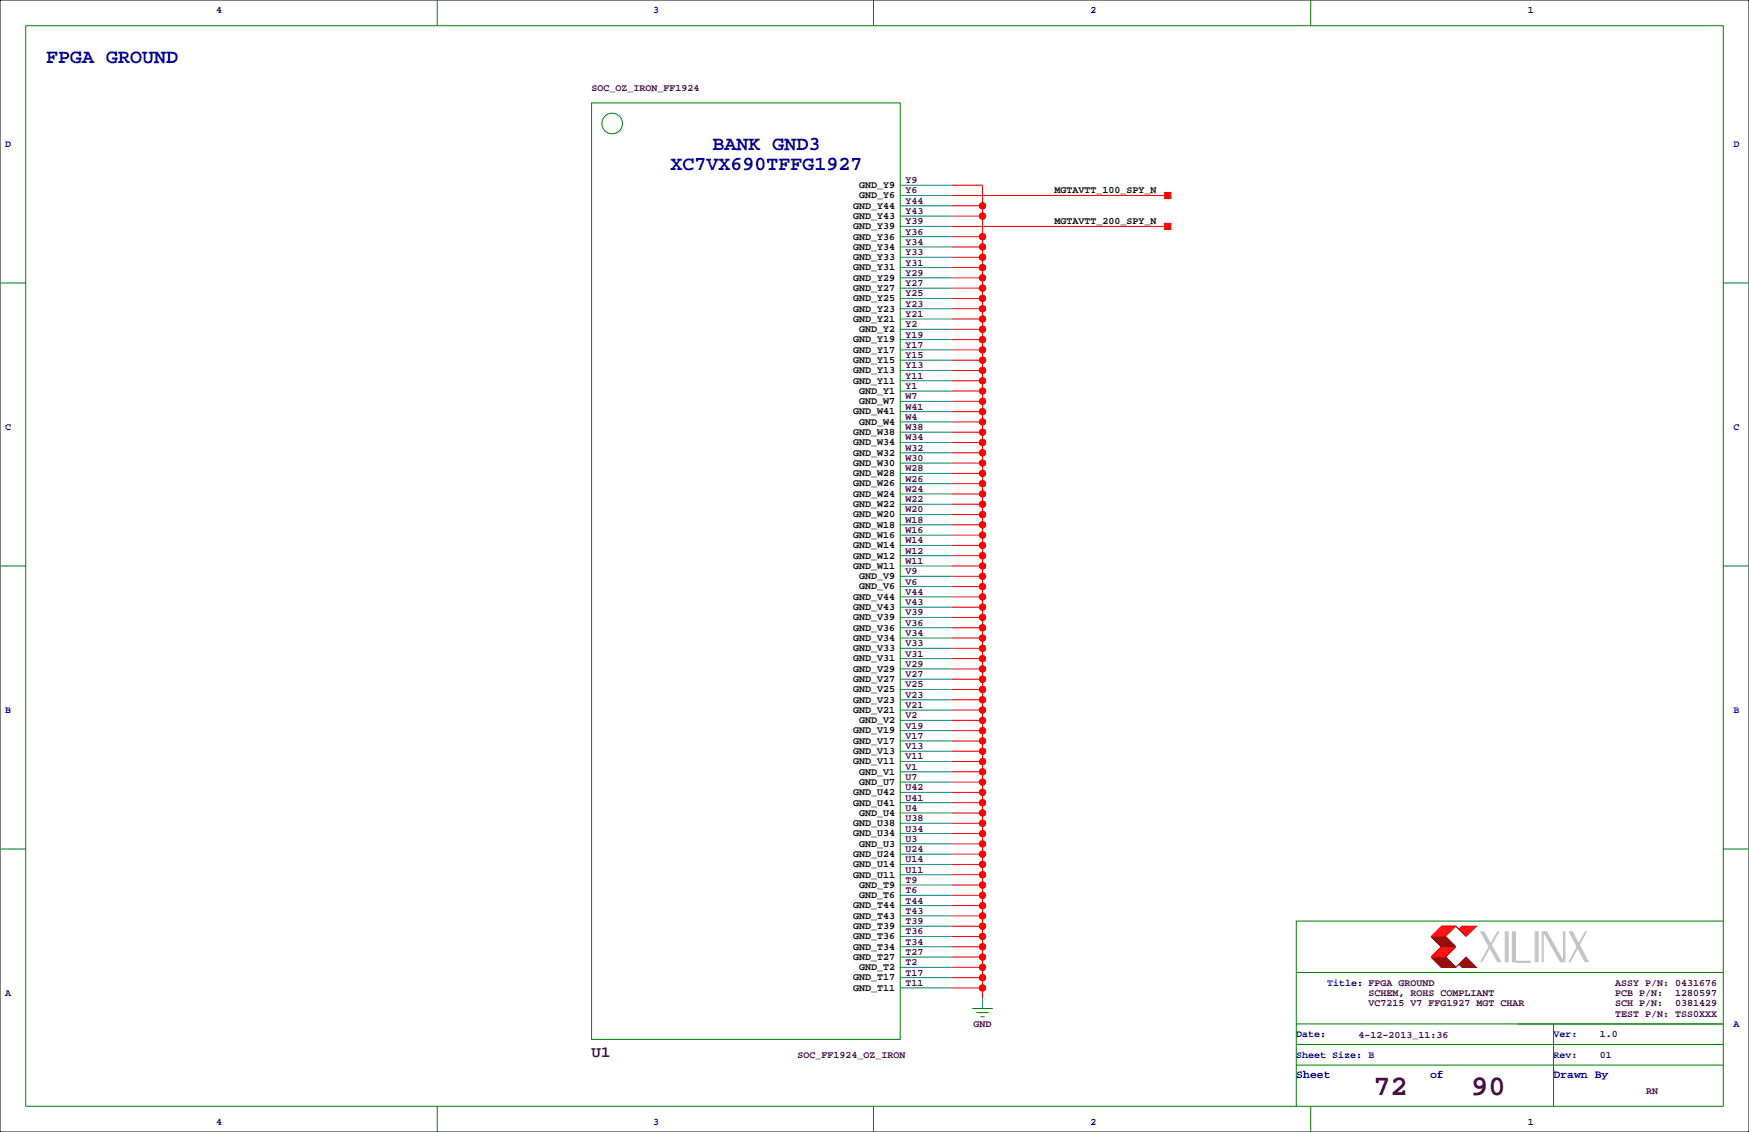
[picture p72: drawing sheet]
<svg xmlns="http://www.w3.org/2000/svg" width="432mm" height="279mm" viewBox="0 0 432 279" stroke-linecap="round" stroke-linejoin="round" font-family="sans-serif">
<defs><g id="words">
<g font-size="7.1" fill="#400040">
<text x="339.1" y="270.3">72</text>
<text x="363.2" y="270.3">90</text>
</g>
<g font-size="4.9" fill="#0000a0">
<text x="11.4" y="15.5">FPGA GROUND</text>
<text x="175.9" y="36.9">BANK GND3</text>
<text x="165.5" y="42">XC7VX690TFFG1927</text>
</g>
<text font-size="3.9" fill="#400040" x="146" y="260.8">U1</text>
<g font-size="2.8" fill="#0000a0">
<text x="320" y="266.1">Sheet</text>
<text x="353.1" y="266.1">of</text>
<text x="383.5" y="266.1">Drawn By</text>
</g>
<g font-size="2.5" fill="#0000a0">
<text x="53.3" y="3.3">4</text>
<text x="161.3" y="3.3">3</text>
<text x="269.2" y="3.3">2</text>
<text x="377.2" y="3.3">1</text>
<text x="1.3" y="36.3">D</text>
<text x="428" y="36.3">D</text>
<text x="1.3" y="106.2">C</text>
<text x="428" y="106.2">C</text>
<text x="1.3" y="176">B</text>
<text x="428" y="176">B</text>
<text x="1.3" y="245.9">A</text>
<text x="327.7" y="243.3">Title: FPGA GROUND</text>
<text x="320" y="256">Date:</text>
<text x="383.5" y="256">Ver:</text>
<text x="428" y="253.5">A</text>
<text x="320" y="261.1">Sheet Size: B</text>
<text x="383.5" y="261.1">Rev:</text>
<text x="53.3" y="277.6">4</text>
<text x="161.3" y="277.6">3</text>
<text x="269.2" y="277.6">2</text>
<text x="377.2" y="277.6">1</text>
</g>
<g font-size="2.5" fill="#400040">
<text x="146" y="22.4">SOC_OZ_IRON_FF1924</text>
<text x="223.5" y="47.8">Y6</text>
<text x="223.5" y="45.2">Y9</text>
<text x="223.5" y="52.8">Y43</text>
<text x="223.5" y="50.3">Y44</text>
<text x="223.5" y="57.9">Y36</text>
<text x="223.5" y="55.4">Y39</text>
<text x="223.5" y="65.5">Y31</text>
<text x="223.5" y="63">Y33</text>
<text x="223.5" y="60.5">Y34</text>
<text x="223.5" y="70.6">Y27</text>
<text x="223.5" y="68.1">Y29</text>
<text x="223.5" y="75.7">Y23</text>
<text x="223.5" y="73.2">Y25</text>
<text x="223.5" y="83.3">Y19</text>
<text x="223.5" y="80.8">Y2</text>
<text x="223.5" y="78.2">Y21</text>
<text x="223.5" y="88.4">Y15</text>
<text x="223.5" y="85.9">Y17</text>
<text x="223.5" y="93.5">Y11</text>
<text x="223.5" y="90.9">Y13</text>
<text x="223.5" y="101.1">W41</text>
<text x="223.5" y="98.6">W7</text>
<text x="223.5" y="96">Y1</text>
<text x="223.5" y="106.2">W38</text>
<text x="223.5" y="103.6">W4</text>
<text x="223.5" y="113.8">W30</text>
<text x="223.5" y="111.3">W32</text>
<text x="223.5" y="108.7">W34</text>
<text x="223.5" y="118.9">W26</text>
<text x="223.5" y="116.3">W28</text>
<text x="223.5" y="124">W22</text>
<text x="223.5" y="121.4">W24</text>
<text x="223.5" y="131.6">W16</text>
<text x="223.5" y="129">W18</text>
<text x="223.5" y="126.5">W20</text>
<text x="223.5" y="136.7">W12</text>
<text x="223.5" y="134.1">W14</text>
<text x="223.5" y="141.7">V9</text>
<text x="223.5" y="139.2">W11</text>
<text x="223.5" y="149.4">V43</text>
<text x="223.5" y="146.8">V44</text>
<text x="223.5" y="144.3">V6</text>
<text x="223.5" y="154.4">V36</text>
<text x="223.5" y="151.9">V39</text>
<text x="223.5" y="159.5">V33</text>
<text x="223.5" y="157">V34</text>
<text x="223.5" y="167.1">V27</text>
<text x="223.5" y="164.6">V29</text>
<text x="223.5" y="162.1">V31</text>
<text x="223.5" y="172.2">V23</text>
<text x="223.5" y="169.7">V25</text>
<text x="223.5" y="179.8">V19</text>
<text x="223.5" y="177.3">V2</text>
<text x="223.5" y="174.8">V21</text>
<text x="223.5" y="184.9">V13</text>
<text x="223.5" y="182.4">V17</text>
<text x="223.5" y="190">V1</text>
<text x="223.5" y="187.5">V11</text>
<text x="223.5" y="197.6">U41</text>
<text x="223.5" y="195.1">U42</text>
<text x="223.5" y="192.5">U7</text>
<text x="223.5" y="202.7">U38</text>
<text x="223.5" y="200.2">U4</text>
<text x="223.5" y="207.8">U3</text>
<text x="223.5" y="205.2">U34</text>
<text x="223.5" y="215.4">U11</text>
<text x="223.5" y="212.9">U14</text>
<text x="223.5" y="210.3">U24</text>
<text x="223.5" y="220.5">T6</text>
<text x="223.5" y="217.9">T9</text>
<text x="223.5" y="225.6">T43</text>
<text x="223.5" y="223">T44</text>
<text x="223.5" y="233.2">T34</text>
<text x="223.5" y="230.6">T36</text>
<text x="223.5" y="228.1">T39</text>
<text x="223.5" y="238.3">T2</text>
<text x="223.5" y="235.7">T27</text>
<text x="223.5" y="243.3">T11</text>
<text x="223.5" y="240.8">T17</text>
<text x="337.8" y="245.9">SCHEM, ROHS COMPLIANT</text>
<text x="398.8" y="243.3">ASSY P/N: 0431676</text>
<text x="398.8" y="245.9">PCB P/N:</text>
<text x="413.6" y="245.9">1280597</text>
<text x="337.8" y="248.4">VC7215 V7 FFG1927 MGT CHAR</text>
<text x="398.8" y="248.4">SCH P/N:</text>
<text x="398.8" y="251">TEST P/N: TSS0XXX</text>
<text x="413.6" y="248.4">0381429</text>
<text x="240.3" y="253.5">GND</text>
<text x="335.4" y="256.3">4-12-2013_11:36</text>
<text x="395" y="256">1.0</text>
<text x="196.8" y="261.1">SOC_FF1924_OZ_IRON</text>
<text x="395" y="261.1">01</text>
<text x="406.4" y="270">RN</text>
</g>
<g font-size="2.5">
<text x="212.1" y="46.4">GND_Y9</text>
<text x="260.3" y="47.8">MGTAVTT_100_SPY_N</text>
<text x="210.6" y="51.5">GND_Y44</text>
<text x="212.1" y="49">GND_Y6</text>
<text x="210.6" y="59.1">GND_Y36</text>
<text x="210.6" y="56.6">GND_Y39</text>
<text x="210.6" y="54">GND_Y43</text>
<text x="260.3" y="55.4">MGTAVTT_200_SPY_N</text>
<text x="210.6" y="64.2">GND_Y33</text>
<text x="210.6" y="61.7">GND_Y34</text>
<text x="210.6" y="71.8">GND_Y27</text>
<text x="210.6" y="69.3">GND_Y29</text>
<text x="210.6" y="66.7">GND_Y31</text>
<text x="210.6" y="76.9">GND_Y23</text>
<text x="210.6" y="74.4">GND_Y25</text>
<text x="210.6" y="79.4">GND_Y21</text>
<text x="212.1" y="82">GND_Y2</text>
<text x="210.6" y="89.6">GND_Y15</text>
<text x="210.6" y="87.1">GND_Y17</text>
<text x="210.6" y="84.5">GND_Y19</text>
<text x="210.6" y="94.7">GND_Y11</text>
<text x="210.6" y="92.1">GND_Y13</text>
<text x="212.1" y="99.8">GND_W7</text>
<text x="212.1" y="97.2">GND_Y1</text>
<text x="210.6" y="107.4">GND_W38</text>
<text x="210.6" y="102.3">GND_W41</text>
<text x="212.1" y="104.8">GND_W4</text>
<text x="210.6" y="112.5">GND_W32</text>
<text x="210.6" y="109.9">GND_W34</text>
<text x="210.6" y="117.5">GND_W28</text>
<text x="210.6" y="115">GND_W30</text>
<text x="210.6" y="125.2">GND_W22</text>
<text x="210.6" y="122.6">GND_W24</text>
<text x="210.6" y="120.1">GND_W26</text>
<text x="210.6" y="130.2">GND_W18</text>
<text x="210.6" y="127.7">GND_W20</text>
<text x="210.6" y="137.9">GND_W12</text>
<text x="210.6" y="135.3">GND_W14</text>
<text x="210.6" y="132.8">GND_W16</text>
<text x="210.6" y="140.4">GND_W11</text>
<text x="212.1" y="142.9">GND_V9</text>
<text x="210.6" y="148">GND_V44</text>
<text x="212.1" y="145.5">GND_V6</text>
<text x="210.6" y="155.6">GND_V36</text>
<text x="210.6" y="153.1">GND_V39</text>
<text x="210.6" y="150.6">GND_V43</text>
<text x="210.6" y="160.7">GND_V33</text>
<text x="210.6" y="158.2">GND_V34</text>
<text x="210.6" y="165.8">GND_V29</text>
<text x="210.6" y="163.3">GND_V31</text>
<text x="210.6" y="173.4">GND_V23</text>
<text x="210.6" y="170.9">GND_V25</text>
<text x="210.6" y="168.3">GND_V27</text>
<text x="210.6" y="176">GND_V21</text>
<text x="212.1" y="178.5">GND_V2</text>
<text x="210.6" y="183.6">GND_V17</text>
<text x="210.6" y="181">GND_V19</text>
<text x="210.6" y="188.7">GND_V11</text>
<text x="210.6" y="186.1">GND_V13</text>
<text x="212.1" y="191.2">GND_V1</text>
<text x="210.6" y="196.3">GND_U42</text>
<text x="212.1" y="193.7">GND_U7</text>
<text x="210.6" y="203.9">GND_U38</text>
<text x="210.6" y="198.8">GND_U41</text>
<text x="212.1" y="201.4">GND_U4</text>
<text x="210.6" y="206.4">GND_U34</text>
<text x="212.1" y="209">GND_U3</text>
<text x="210.6" y="214.1">GND_U14</text>
<text x="210.6" y="211.5">GND_U24</text>
<text x="210.6" y="216.6">GND_U11</text>
<text x="212.1" y="221.7">GND_T6</text>
<text x="212.1" y="219.1">GND_T9</text>
<text x="210.6" y="226.8">GND_T43</text>
<text x="210.6" y="224.2">GND_T44</text>
<text x="210.6" y="231.8">GND_T36</text>
<text x="210.6" y="229.3">GND_T39</text>
<text x="210.6" y="236.9">GND_T27</text>
<text x="210.6" y="234.4">GND_T34</text>
<text x="212.1" y="239.5">GND_T2</text>
<text x="210.6" y="244.5">GND_T11</text>
<text x="210.6" y="242">GND_T17</text>
</g>
</g></defs>
<path d="M0 0h431.8v279.4h-431.8z" fill="none" stroke="#000" stroke-width=".25"/>
<g fill="none" stroke="#008080" stroke-width=".25">
<path d="M222.2 58.4h12.7M222.2 55.9h12.7M222.2 53.3h12.7M222.2 50.8h12.7M222.2 48.3h12.7M222.2 45.7h12.7M222.2 78.7h12.7M222.2 76.2h12.7M222.2 73.7h12.7M222.2 71.1h12.7M222.2 68.6h12.7M222.2 66h12.7"/>
<path d="M222.2 63.5h12.7M222.2 61h12.7M222.2 99.1h12.7M222.2 96.5h12.7M222.2 94h12.7M222.2 91.4h12.7M222.2 88.9h12.7M222.2 86.4h12.7M222.2 83.8h12.7M222.2 81.3h12.7M222.2 119.4h12.7M222.2 116.8h12.7"/>
<path d="M222.2 114.3h12.7M222.2 111.8h12.7M222.2 109.2h12.7M222.2 106.7h12.7M222.2 104.1h12.7M222.2 101.6h12.7M222.2 139.7h12.7M222.2 137.2h12.7M222.2 134.6h12.7M222.2 132.1h12.7M222.2 129.5h12.7M222.2 127h12.7"/>
<path d="M222.2 124.5h12.7M222.2 121.9h12.7M222.2 157.5h12.7M222.2 154.9h12.7M222.2 152.4h12.7M222.2 149.9h12.7M222.2 147.3h12.7M222.2 144.8h12.7M222.2 142.2h12.7M222.2 177.8h12.7M222.2 175.3h12.7M222.2 172.7h12.7"/>
<path d="M222.2 170.2h12.7M222.2 167.6h12.7M222.2 165.1h12.7M222.2 162.6h12.7M222.2 160h12.7M222.2 198.1h12.7M222.2 195.6h12.7M222.2 193h12.7M222.2 190.5h12.7M222.2 188h12.7M222.2 185.4h12.7M222.2 182.9h12.7"/>
<path d="M222.2 180.3h12.7M222.2 218.4h12.7M222.2 215.9h12.7M222.2 213.4h12.7M222.2 210.8h12.7M222.2 208.3h12.7M222.2 205.7h12.7M222.2 203.2h12.7M222.2 200.7h12.7M222.2 238.8h12.7M222.2 236.2h12.7M222.2 233.7h12.7"/>
<path d="M222.2 231.1h12.7M222.2 228.6h12.7M222.2 226.1h12.7M222.2 223.5h12.7M222.2 221h12.7M222.2 243.8h12.7M222.2 241.3h12.7M242.6 246.4v2.5"/>
</g>
<g fill="none" stroke="#008000" stroke-width=".25">
<path d="M6.3 6.4h419.1v266.6h-419.1zM107.9 0v6.4M215.6 0v6.4M323.6 0v6.4M146 25.4h76.2v231.1h-76.2zM0 69.8h6.3M425.4 69.8h6.4M0 139.7h6.3M425.4 139.7h6.4M0 209.5h6.3M425.4 209.5h6.4M425.4 227.3h-105.4v35.6"/>
<path d="M240 248.9h5.1M241 249.9h3.1M242.1 251h1M242.6 248.9h.1M320 257.8h105.4M320 252.7h105.4M320 240h105.4M383.5 252.7v20.3M107.9 273v6.4M215.6 273v6.4M320 262.9v10.1M320 262.9h105.4"/>
<path d="M323.6 273v6.4M383.5 264.2h.1"/>
<circle cx="151.1" cy="30.5" r="2.54"/>
</g>
<g fill="none" stroke="#800000" stroke-width=".25">
<path d="M353.3 236.2l2.6 2.6h3.5M353.3 231.1l2.6 2.6M353.6 231.1l2.5 2.6M353.6 236.2l2.5 2.6M353.8 231.1l2.6 2.6M353.8 236.2l2.6 2.6M354.1 231.1l2.5 2.6M354.1 236.2l2.5 2.6M354.3 231.1l2.6 2.6M354.3 236.2l2.6 2.6M354.6 231.1l2.5 2.6M354.6 236.2l2.5 2.6"/>
<path d="M354.8 231.1l2.6 2.6M354.8 236.2l2.6 2.6M355.1 231.1l2.5 2.6M355.1 236.2l2.5 2.6M355.3 231.1l2.6 2.6M355.3 236.2l2.6 2.6M355.6 231.1l2.5 2.6M355.6 236.2l2.5 2.6M355.9 231.1l2.5 2.6M355.9 236.2l2.5 2.6M356.1 231.1l2.5 2.6M356.1 236.2l2.5 2.6"/>
<path d="M356.4 231.1l2.5 2.6M356.4 236.2l2.5 2.6M356.6 231.1l2.6 2.6M356.6 236.2l2.6 2.6M356.9 231.1l2.5 2.6M356.9 236.2l2.5 2.6M359.4 228.6l2.5 2.5M360.2 238l.7 .8h3.6l-2.6-2.6-2.5 2.6M360.4 237.7l1 1.1M360.4 238l.8 .8M360.7 237.5l1.2 1.3M360.7 237.7l1 1.1"/>
<path d="M360.9 237.2l1.6 1.6M360.9 237.5l1.3 1.3M361.2 237l1.8 1.8M361.2 237.2l1.5 1.6M361.4 236.7l2.1 2.1M361.4 237l1.8 1.8M361.7 236.5l2.3 2.3M361.7 236.7l2 2.1M361.9 236.5l2.3 2.3"/>
</g>
<g fill="none" stroke="#c0c0c0" stroke-width=".25">
<path d="M365.5 229.9l4.3 7.6M365.8 229.9l4.3 7.6M366 229.9l4.3 7.6M366.3 229.9l4.3 7.6M369.8 229.9l-4.3 7.6M370.1 229.9l-4.3 7.6M371.6 229.9v7.6M371.9 229.9v7.6M372.1 229.9v7.6M372.4 229.9v7.6M373.4 229.9v7.6M373.6 229.9v7.6"/>
<path d="M373.9 229.9v7.6M374.1 229.9v7.6h3.9M374.1 237.2h3.9M379 229.9v7.6M379.2 229.9v7.6M379.5 229.9v7.6M379.7 229.9v7.6M380.7 229.9v7.6M381 237.5v-7.6l4.3 7.6M381.3 229.9l4.3 7.6M381.5 229.9l4.3 7.6M381.8 229.9l4.3 7.6v-7.6"/>
<path d="M386.3 229.9v7.6M387.3 229.9l4.1 7.6M387.6 229.9l4.1 7.6M387.9 229.9l4 7.6M388.1 229.9l4.1 7.6M391.4 229.9l-4.1 7.6M391.7 229.9l-4.1 7.6"/>
</g>
<g fill="none" stroke="#f00" stroke-width=".25">
<path d="M234.9 45.7h7.7v200.7M234.9 58.4h7.7M234.9 53.3h7.7M234.9 50.8h7.7M234.9 48.3h53.4M234.9 55.9h53.4M234.9 78.7h7.7M234.9 76.2h7.7M234.9 73.7h7.7M234.9 68.6h7.7M234.9 61h7.7M234.9 63.5h7.7"/>
<path d="M234.9 66h7.7M234.9 71.1h7.7M234.9 91.4h7.7M234.9 99.1h7.7M234.9 96.5h7.7M234.9 94h7.7M234.9 86.4h7.7M234.9 83.8h7.7M234.9 81.3h7.7M234.9 88.9h7.7M234.9 119.4h7.7M234.9 116.8h7.7"/>
<path d="M234.9 114.3h7.7M234.9 111.8h7.7M234.9 109.2h7.7M234.9 106.7h7.7M234.9 104.1h7.7M234.9 101.6h7.7M234.9 139.7h7.7M234.9 137.2h7.7M234.9 134.6h7.7M234.9 132.1h7.7M234.9 129.5h7.7M234.9 124.5h7.7"/>
<path d="M234.9 121.9h7.7M234.9 127h7.7M234.9 154.9h7.7M234.9 152.4h7.7M234.9 149.9h7.7M234.9 142.2h7.7M234.9 144.8h7.7M234.9 147.3h7.7M234.9 157.5h7.7M234.9 175.3h7.7M234.9 172.7h7.7M234.9 170.2h7.7"/>
<path d="M234.9 167.6h7.7M234.9 165.1h7.7M234.9 162.6h7.7M234.9 160h7.7M234.9 177.8h7.7M234.9 185.4h7.7M234.9 198.1h7.7M234.9 195.6h7.7M234.9 193h7.7M234.9 190.5h7.7M234.9 188h7.7M234.9 180.3h7.7"/>
<path d="M234.9 182.9h7.7M234.9 205.7h7.7M234.9 200.7h7.7M234.9 203.2h7.7M234.9 208.3h7.7M234.9 210.8h7.7M234.9 213.4h7.7M234.9 215.9h7.7M234.9 218.4h7.7M234.9 236.2h7.7M234.9 231.1h7.7M234.9 228.6h7.7"/>
<path d="M234.9 238.8h7.7M234.9 233.7h7.7M234.9 221h7.7M234.9 223.5h7.7M234.9 226.1h7.7M355.9 233.7l-2.6 2.5h3.6l2.5-2.5M355.9 228.6h3.5l-2.5 2.5h-3.6zM356.1 233.7l-2.5 2.5M356.1 228.6l-2.5 2.5M356.4 233.7l-2.6 2.5M356.4 228.6l-2.6 2.5M356.6 233.7l-2.5 2.5"/>
<path d="M356.6 228.6l-2.5 2.5M356.9 233.7l-2.6 2.5M356.9 228.6l-2.6 2.5M357.1 233.7l-2.5 2.5M357.1 228.6l-2.5 2.5M357.4 233.7l-2.6 2.5M357.4 228.6l-2.6 2.5M357.6 233.7l-2.5 2.5M357.6 228.6l-2.5 2.5M357.9 233.7l-2.6 2.5M357.9 228.6l-2.6 2.5M358.1 233.7l-2.5 2.5"/>
<path d="M358.1 228.6l-2.5 2.5M358.4 233.7l-2.5 2.5M358.4 228.6l-2.5 2.5M358.6 233.7l-2.5 2.5M358.6 228.6l-2.5 2.5M358.9 233.7l-2.5 2.5M358.9 228.6l-2.5 2.5M359.2 233.7l-2.6 2.5M359.2 228.6l-2.6 2.5M360.2 229.4l.7-.8h3.6l-2.6 2.5M361.2 228.6l-.8 .8M361.4 228.6l-1 1"/>
<path d="M361.7 228.6l-1 1M361.9 228.6l-1.2 1.3M362.2 228.6l-1.3 1.3M362.5 228.6l-1.6 1.5M362.7 228.6l-1.5 1.5M363 228.6l-1.8 1.8M363.2 228.6l-1.8 1.8M363.5 228.6l-2.1 2M363.7 228.6l-2 2M364 228.6l-2.3 2.3M364.2 228.6l-2.3 2.3M234.9 241.3h7.7"/>
<path d="M234.9 243.8h7.7"/>
<circle cx="242.6" cy="53.3" r=".76"/>
<circle cx="242.6" cy="58.4" r=".76"/>
<circle cx="242.6" cy="50.8" r=".76"/>
<circle cx="242.6" cy="66" r=".76"/>
<circle cx="242.6" cy="78.7" r=".76"/>
<circle cx="242.6" cy="73.7" r=".76"/>
<circle cx="242.6" cy="61" r=".76"/>
<circle cx="242.6" cy="68.6" r=".76"/>
<circle cx="242.6" cy="71.1" r=".76"/>
<circle cx="242.6" cy="63.5" r=".76"/>
<circle cx="242.6" cy="76.2" r=".76"/>
<circle cx="242.6" cy="91.4" r=".76"/>
<circle cx="242.6" cy="86.4" r=".76"/>
<circle cx="242.6" cy="81.3" r=".76"/>
<circle cx="242.6" cy="94" r=".76"/>
<circle cx="242.6" cy="83.8" r=".76"/>
<circle cx="242.6" cy="96.5" r=".76"/>
<circle cx="242.6" cy="99.1" r=".76"/>
<circle cx="242.6" cy="88.9" r=".76"/>
<circle cx="242.6" cy="119.4" r=".76"/>
<circle cx="242.6" cy="106.7" r=".76"/>
<circle cx="242.6" cy="109.2" r=".76"/>
<circle cx="242.6" cy="114.3" r=".76"/>
<circle cx="242.6" cy="101.6" r=".76"/>
<circle cx="242.6" cy="116.8" r=".76"/>
<circle cx="242.6" cy="104.1" r=".76"/>
<circle cx="242.6" cy="111.8" r=".76"/>
<circle cx="242.6" cy="132.1" r=".76"/>
<circle cx="242.6" cy="121.9" r=".76"/>
<circle cx="242.6" cy="134.6" r=".76"/>
<circle cx="242.6" cy="139.7" r=".76"/>
<circle cx="242.6" cy="127" r=".76"/>
<circle cx="242.6" cy="129.5" r=".76"/>
<circle cx="242.6" cy="124.5" r=".76"/>
<circle cx="242.6" cy="137.2" r=".76"/>
<circle cx="242.6" cy="144.8" r=".76"/>
<circle cx="242.6" cy="157.5" r=".76"/>
<circle cx="242.6" cy="147.3" r=".76"/>
<circle cx="242.6" cy="152.4" r=".76"/>
<circle cx="242.6" cy="142.2" r=".76"/>
<circle cx="242.6" cy="154.9" r=".76"/>
<circle cx="242.6" cy="149.9" r=".76"/>
<circle cx="242.6" cy="170.2" r=".76"/>
<circle cx="242.6" cy="160" r=".76"/>
<circle cx="242.6" cy="172.7" r=".76"/>
<circle cx="242.6" cy="165.1" r=".76"/>
<circle cx="242.6" cy="177.8" r=".76"/>
<circle cx="242.6" cy="167.6" r=".76"/>
<circle cx="242.6" cy="175.3" r=".76"/>
<circle cx="242.6" cy="162.6" r=".76"/>
<circle cx="242.6" cy="182.9" r=".76"/>
<circle cx="242.6" cy="193" r=".76"/>
<circle cx="242.6" cy="190.5" r=".76"/>
<circle cx="242.6" cy="185.4" r=".76"/>
<circle cx="242.6" cy="198.1" r=".76"/>
<circle cx="242.6" cy="195.6" r=".76"/>
<circle cx="242.6" cy="180.3" r=".76"/>
<circle cx="242.6" cy="188" r=".76"/>
<circle cx="242.6" cy="200.7" r=".76"/>
<circle cx="242.6" cy="218.4" r=".76"/>
<circle cx="242.6" cy="203.2" r=".76"/>
<circle cx="242.6" cy="213.4" r=".76"/>
<circle cx="242.6" cy="215.9" r=".76"/>
<circle cx="242.6" cy="205.7" r=".76"/>
<circle cx="242.6" cy="210.8" r=".76"/>
<circle cx="242.6" cy="208.3" r=".76"/>
<circle cx="242.6" cy="228.6" r=".76"/>
<circle cx="242.6" cy="226.1" r=".76"/>
<circle cx="242.6" cy="231.1" r=".76"/>
<circle cx="242.6" cy="236.2" r=".76"/>
<circle cx="242.6" cy="238.8" r=".76"/>
<circle cx="242.6" cy="223.5" r=".76"/>
<circle cx="242.6" cy="233.7" r=".76"/>
<circle cx="242.6" cy="221" r=".76"/>
<circle cx="242.6" cy="241.3" r=".76"/>
<circle cx="242.6" cy="243.8" r=".76"/>
</g>
<g fill="#f00" stroke="#f00" stroke-width=".25">
<path d="M287.5 47.5h1.6v1.5h-1.6z" fill-rule="evenodd"/>
<path d="M287.5 55.1h1.6v1.5h-1.6z" fill-rule="evenodd"/>
<circle cx="242.6" cy="91.4" r=".76"/>
<circle cx="242.6" cy="185.4" r=".76"/>
<circle cx="242.6" cy="50.8" r=".76"/>
<circle cx="242.6" cy="53.3" r=".76"/>
<circle cx="242.6" cy="58.4" r=".76"/>
<circle cx="242.6" cy="61" r=".76"/>
<circle cx="242.6" cy="63.5" r=".76"/>
<circle cx="242.6" cy="66" r=".76"/>
<circle cx="242.6" cy="68.6" r=".76"/>
<circle cx="242.6" cy="71.1" r=".76"/>
<circle cx="242.6" cy="73.7" r=".76"/>
<circle cx="242.6" cy="76.2" r=".76"/>
<circle cx="242.6" cy="78.7" r=".76"/>
<circle cx="242.6" cy="81.3" r=".76"/>
<circle cx="242.6" cy="83.8" r=".76"/>
<circle cx="242.6" cy="86.4" r=".76"/>
<circle cx="242.6" cy="88.9" r=".76"/>
<circle cx="242.6" cy="94" r=".76"/>
<circle cx="242.6" cy="96.5" r=".76"/>
<circle cx="242.6" cy="99.1" r=".76"/>
<circle cx="242.6" cy="101.6" r=".76"/>
<circle cx="242.6" cy="104.1" r=".76"/>
<circle cx="242.6" cy="106.7" r=".76"/>
<circle cx="242.6" cy="109.2" r=".76"/>
<circle cx="242.6" cy="111.8" r=".76"/>
<circle cx="242.6" cy="114.3" r=".76"/>
<circle cx="242.6" cy="116.8" r=".76"/>
<circle cx="242.6" cy="119.4" r=".76"/>
<circle cx="242.6" cy="121.9" r=".76"/>
<circle cx="242.6" cy="124.5" r=".76"/>
<circle cx="242.6" cy="127" r=".76"/>
<circle cx="242.6" cy="129.5" r=".76"/>
<circle cx="242.6" cy="132.1" r=".76"/>
<circle cx="242.6" cy="134.6" r=".76"/>
<circle cx="242.6" cy="137.2" r=".76"/>
<circle cx="242.6" cy="139.7" r=".76"/>
<circle cx="242.6" cy="142.2" r=".76"/>
<circle cx="242.6" cy="144.8" r=".76"/>
<circle cx="242.6" cy="147.3" r=".76"/>
<circle cx="242.6" cy="149.9" r=".76"/>
<circle cx="242.6" cy="152.4" r=".76"/>
<circle cx="242.6" cy="154.9" r=".76"/>
<circle cx="242.6" cy="157.5" r=".76"/>
<circle cx="242.6" cy="160" r=".76"/>
<circle cx="242.6" cy="162.6" r=".76"/>
<circle cx="242.6" cy="165.1" r=".76"/>
<circle cx="242.6" cy="167.6" r=".76"/>
<circle cx="242.6" cy="170.2" r=".76"/>
<circle cx="242.6" cy="172.7" r=".76"/>
<circle cx="242.6" cy="175.3" r=".76"/>
<circle cx="242.6" cy="177.8" r=".76"/>
<circle cx="242.6" cy="180.3" r=".76"/>
<circle cx="242.6" cy="182.9" r=".76"/>
<circle cx="242.6" cy="188" r=".76"/>
<circle cx="242.6" cy="190.5" r=".76"/>
<circle cx="242.6" cy="193" r=".76"/>
<circle cx="242.6" cy="195.6" r=".76"/>
<circle cx="242.6" cy="198.1" r=".76"/>
<circle cx="242.6" cy="200.7" r=".76"/>
<circle cx="242.6" cy="203.2" r=".76"/>
<circle cx="242.6" cy="205.7" r=".76"/>
<circle cx="242.6" cy="208.3" r=".76"/>
<circle cx="242.6" cy="210.8" r=".76"/>
<circle cx="242.6" cy="213.4" r=".76"/>
<circle cx="242.6" cy="215.9" r=".76"/>
<circle cx="242.6" cy="218.4" r=".76"/>
<circle cx="242.6" cy="221" r=".76"/>
<circle cx="242.6" cy="223.5" r=".76"/>
<circle cx="242.6" cy="226.1" r=".76"/>
<circle cx="242.6" cy="228.6" r=".76"/>
<circle cx="242.6" cy="231.1" r=".76"/>
<circle cx="242.6" cy="233.7" r=".76"/>
<circle cx="242.6" cy="236.2" r=".76"/>
<circle cx="242.6" cy="238.8" r=".76"/>
<circle cx="242.6" cy="241.3" r=".76"/>
<circle cx="242.6" cy="243.8" r=".76"/>
</g>
<use href="#words"/>
</svg>
